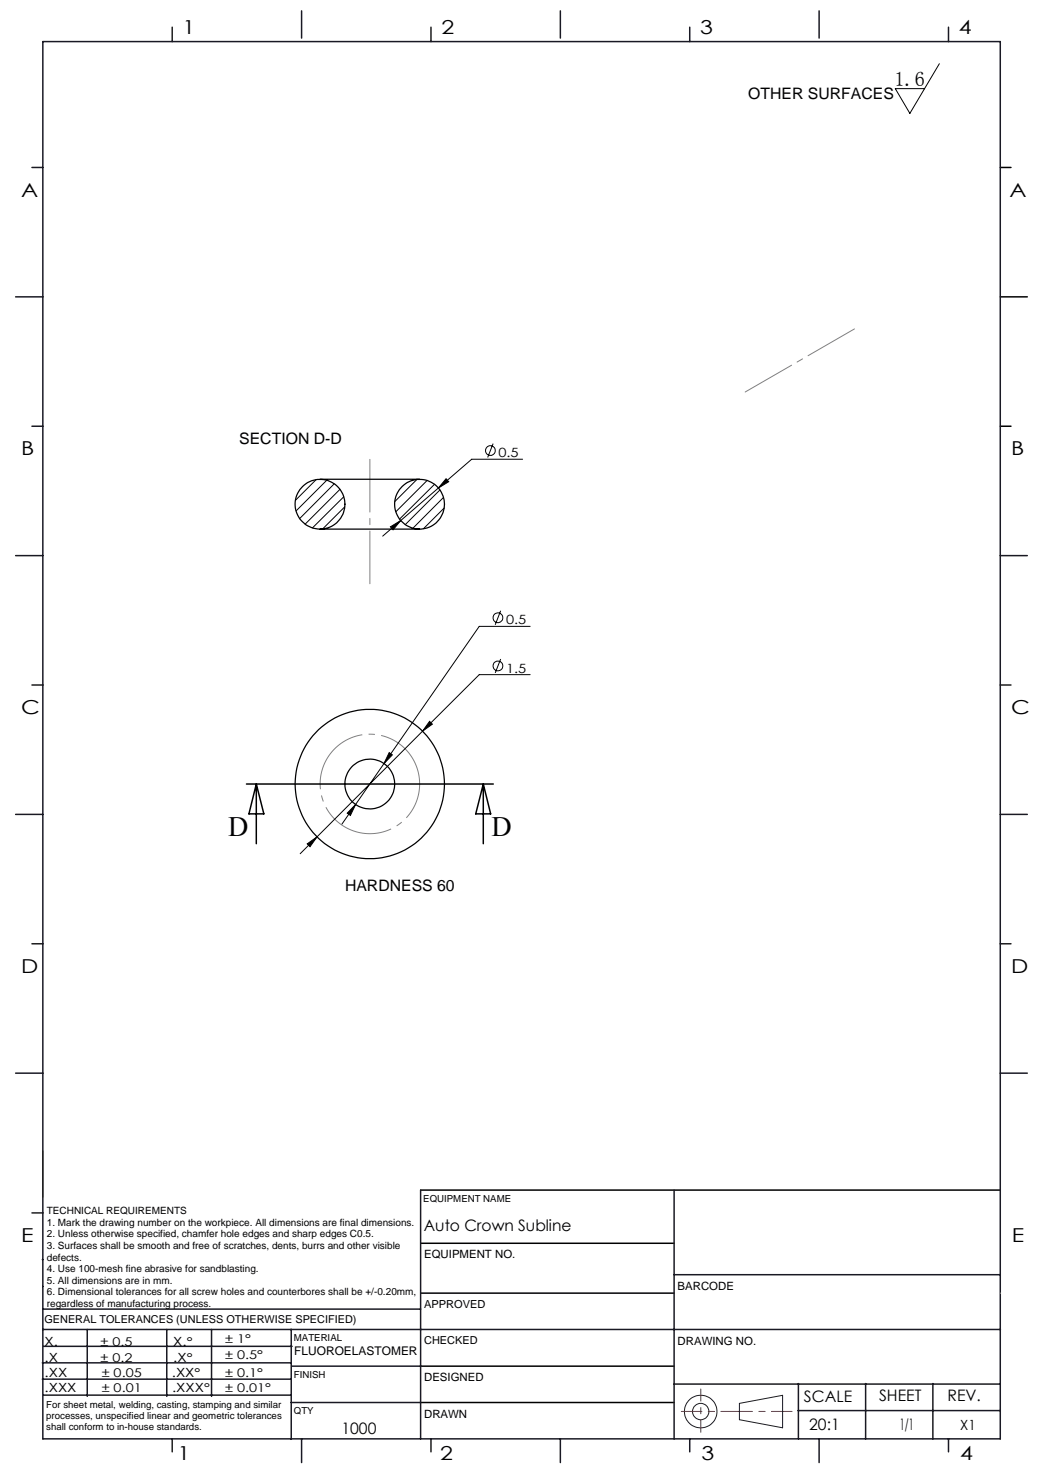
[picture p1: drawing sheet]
<svg xmlns="http://www.w3.org/2000/svg" width="210mm" height="297mm" viewBox="0 0 210 297" stroke-linecap="round" stroke-linejoin="round" font-family="sans-serif">
<defs><g id="words">
<g font-size="5.6">
<text x="45.8" y="168">D</text>
<text x="98.8" y="168">D</text>
</g>
<text font-size="4.1" x="179.7" y="17.2">1.6</text>
<g font-size="3.9">
<text x="36.7" y="6.9">1</text>
<text x="88.7" y="6.9">2</text>
<text x="140.7" y="6.9">3</text>
<text x="192.7" y="6.9">4</text>
<text x="4.2" y="39.5">A</text>
<text x="202.9" y="39.5">A</text>
<text x="4.2" y="91.5">B</text>
<text x="203.2" y="91.5">B</text>
<text x="4.2" y="143.5">C</text>
<text x="203.2" y="143.5">C</text>
<text x="4.2" y="195.5">D</text>
<text x="203.2" y="195.5">D</text>
<text x="4.2" y="249.6">E</text>
<text x="203.3" y="249.6">E</text>
<text x="35.7" y="293.4">1</text>
<text x="88.4" y="293.4">2</text>
<text x="141" y="293.4">3</text>
<text x="193" y="293.4">4</text>
</g>
<g font-size="3.2">
<text x="150.4" y="20">OTHER SURFACES</text>
<text x="48.1" y="89.2">SECTION D-D</text>
<text x="69.3" y="179">HARDNESS 60</text>
<text x="85.2" y="247.3">Auto Crown Subline</text>
<text x="161.6" y="281.7">SCALE</text>
<text x="176.7" y="281.5">SHEET</text>
<text x="190.4" y="281.5">REV.</text>
<text x="162.6" y="287.3">20:1</text>
<text x="180.8" y="287.3">1/1</text>
<text x="68.6" y="288.2">1000</text>
</g>
<text font-size="2.8" x="193" y="287.3">X1</text>
<g font-size="2.6">
<text x="100.2" y="91.9">0.5</text>
<text x="101.7" y="125.5">0.5</text>
<text x="101.7" y="135.2">1.5</text>
</g>
<g font-size="2.5">
<text x="8.9" y="273.6">.X</text>
<text x="8.9" y="270.4">X.</text>
<text x="34.8" y="273.7">.X°</text>
<text x="34.8" y="270.5">X.°</text>
<text x="9" y="276.7">.XX</text>
<text x="9" y="279.7">.XXX</text>
<text x="34.5" y="276.7">.XX°</text>
<text x="34.6" y="279.8">.XXX°</text>
</g>
<g font-size="2.4">
<text x="45.2" y="270">± 1°</text>
<text x="20.2" y="270.4">± 0.5</text>
<text x="20.2" y="273.7">± 0.2</text>
<text x="45.2" y="273.2">± 0.5°</text>
<text x="59.1" y="272.3">FLUOROELASTOMER</text>
<text x="20.4" y="279.7">± 0.01</text>
<text x="20.4" y="276.7">± 0.05</text>
<text x="45.2" y="276.7">± 0.1°</text>
<text x="45.2" y="279.7">± 0.01°</text>
</g>
<g font-size="2.3">
<text x="85.2" y="252.9">EQUIPMENT NO.</text>
<text x="136.2" y="259.2">BARCODE</text>
<text x="136.2" y="270.2">DRAWING NO.</text>
<text x="85.2" y="277.6">DESIGNED</text>
<text x="85.2" y="284.9">DRAWN</text>
</g>
<g font-size="2.2">
<text x="85.2" y="262.8">APPROVED</text>
<text x="8.9" y="265.9">GENERAL TOLERANCES (UNLESS OTHERWISE SPECIFIED)</text>
<text x="85.2" y="270.1">CHECKED</text>
</g>
<g font-size="2">
<text x="9.4" y="244">TECHNICAL REQUIREMENTS</text>
<text x="9.4" y="246.3">1. Mark the drawing number on the workpiece. All dimensions are final dimensions.</text>
<text x="9.4" y="248.6">2. Unless otherwise specified, chamfer hole edges and sharp edges C0.5.</text>
<text x="9.4" y="251">3. Surfaces shall be smooth and free of scratches, dents, burrs and other visible</text>
<text x="9.4" y="253.3">defects.</text>
<text x="9.4" y="255.6">4. Use 100-mesh fine abrasive for sandblasting.</text>
<text x="9.4" y="258">5. All dimensions are in mm.</text>
<text x="9.4" y="260.3">6. Dimensional tolerances for all screw holes and counterbores shall be +/-0.20mm,</text>
<text x="9.4" y="262.6">regardless of manufacturing process.</text>
</g>
<g font-size="1.9">
<text x="85.1" y="241.5">EQUIPMENT NAME</text>
<text x="59.1" y="269.5">MATERIAL</text>
<text x="59.1" y="276.9">FINISH</text>
<text x="9.3" y="282.9">For sheet metal, welding, casting, stamping and similar</text>
<text x="9.3" y="285.2">processes, unspecified linear and geometric tolerances</text>
<text x="9.3" y="287.4">shall conform to in-house standards.</text>
<text x="59.1" y="284.2">QTY</text>
</g>
</g></defs>
<g fill="none" stroke="#191924" stroke-width=".2">
<path d="M8.6 231.2v9.4M148.6 282l8.7-1.6v6.5l-8.7-1.6z"/>
<circle cx="140.8" cy="283.7" r="3.3"/>
<circle cx="140.8" cy="283.7" r="1.64"/>
</g>
<g fill="none" stroke="#000" stroke-width=".3">
<path d="M201 33.7h2.2M201 59.7h5.4M201 85.7h2.2M49.5 157.5h49.6M51.5 157.5l1.5 6h-3zM51.5 157.5v12M97.1 157.5v12M97.1 157.5l1.5 6h-3zM84.5 239.1h116.5M84.6 259.9h50.9M84.6 249.8h50.9M84.6 274.5h50.9"/>
<path d="M84.5 281.8h51"/>
</g>
<path d="M136.9 283.6h22.3" fill="none" stroke="#f00" stroke-width=".2" stroke-dasharray="6.3 1.3 1.3 1.3" stroke-dashoffset="2.2"/>
<path d="M140.8 287.8v-8.7" fill="none" stroke="#f00" stroke-width=".2" stroke-dasharray="6.3 1.3 1.3 1.3" stroke-dashoffset="3.9"/>
<g fill="none" stroke="#191924" stroke-width=".3">
<path d="M8.6 8.4h192.4v280.7h-192.4zM34.6 5.5v2.9M60.6 2.2v5.5M86.6 5.5v2.9M112.6 2.2v5.5M138.6 5.5v2.9M164.6 2.2v5.5M190.6 5.5v2.9M6.4 33.7h2.2M3.1 59.7h5.5M6.4 85.7h2.2M3.1 111.7h5.5"/>
<path d="M201 111.7h5.4M6.4 137.7h2.2M201 137.7h2.2M3.1 163.7h5.5M201 163.7h5.4M6.4 189.6h2.2M201 189.6h2.2M3.1 215.6h5.5M201 215.6h5.4M84.5 239.1v50M135.5 239.1v50M6.4 243.7h2.2"/>
<path d="M8.5 253.1h.1M8.6 258.5h.1M135.5 256.1h65.5M8.5 277.1h49.9M8.5 273.9h49.9M8.6 267.2h192.4M8.6 263.1h75.9M8.8 270.5h49.9M17.5 267.2v13.4M33.5 267.2v13.4M42.5 267.2v13.4M58.5 267.2v22"/>
<path d="M58.6 274.5h26M135.5 278.1h65.5M160.4 278v11.1M174 278v11.1M187.5 278v11.1M8.8 280.3h49.7M34.6 289.1v2.6M58.5 281.8h26M60.6 289.1v4.8M86.6 289.1v2.6M112.6 289.1v4.8M138.6 289.1v2.6"/>
<path d="M160.4 283.5h40.5M164.6 289.1v4.8M190.6 289.1v2.6"/>
</g>
<path d="M201 259.9h.1" fill="none" stroke="#c0c0c0" stroke-width=".2"/>
<g fill="none" stroke="#000" stroke-width=".2">
<path d="M188.8 12.8l-6 10-2.9-5h5.9M63.5 96.4l-4.1 4.1M65.7 96.5l-6.2 6.2M67.2 97.2l-7 7M68.3 98.3l-7 7M69.1 99.8l-6.3 6.3M83.8 96.3l-4.5 4.5M85.8 96.6l-6.2 6.2M87.3 97.3l-7 7M88.1 98.1l-11.2 9.6M88.4 98.5l-6.9 6.9M89.1 100l-6.1 6.1"/>
<path d="M89.6 96.2l.6 .6-2.1 1.3zM99.1 89.1l-1.1 2.8M105 92.3h-10.2l-6.7 5.8M69.3 101.8l-4.5 4.5M78.5 105.9l2-1.3-1.5 1.9zM89.3 102.1l-4.2 4.2M100.6 132.4l-1.1 2.8M100.6 122.7l-1.1 2.9M106.5 135.6h-10.2l-36 36M106.5 125.9h-10.2l-24.8 35.7M78.2 151.2l.6 .5-1.6 1.8zM86.3 145l.6 .5-2 1.4z"/>
<path d="M61.7 169.6l2-1.4-1.4 1.9zM71.5 161.6l-1.1 2.3-.6-.5zM71.5 161.6l-2.8 4"/>
<circle cx="98.5" cy="90.5" r=".98"/>
<circle cx="100.1" cy="124.1" r=".99"/>
<circle cx="100.1" cy="133.8" r=".98"/>
</g>
<path d="M83.9 154.6a10 10 0 0 0-16.7-4.1 10 10 0 0 0 4.3 16.6 10 10 0 0 0 12.6-11.6l-.2-.9" fill="none" stroke="#808080" stroke-width=".2" stroke-dasharray="15.2 1.3 1.3 1.3" stroke-dashoffset="4.8" stroke-linecap="butt"/>
<path d="M149.8 78.8l21.9-12.7" fill="none" stroke="#808080" stroke-width=".2" stroke-dasharray="15.2 1.3 1.3 1.3" stroke-dashoffset="4.5"/>
<path d="M74.3 92.3v25" fill="none" stroke="#808080" stroke-width=".2" stroke-dasharray="15.2 1.3 1.3 1.3" stroke-dashoffset="4.6"/>
<path d="M61.7 169.6l.6 .5 1.4-1.9zM86.3 145l-1.4 1.9 2-1.4zM71.5 161.6l-1.7 1.8 .6 .5zM78.2 151.2l-1 2.3 1.6-1.8zM78.5 105.9l.5 .6 1.5-1.9zM89.6 96.2l-1.5 1.9 2.1-1.3z" fill="#000"/>
<g fill="none" stroke="#000" stroke-width=".25">
<path d="M64.3 96.3h20M64.3 106.3h20"/>
<circle cx="64.3" cy="101.3" r="5"/>
<circle cx="84.3" cy="101.3" r="5"/>
<circle cx="74.3" cy="157.5" r="15"/>
<circle cx="74.3" cy="157.5" r="5"/>
</g>
<use href="#words"/>
</svg>
